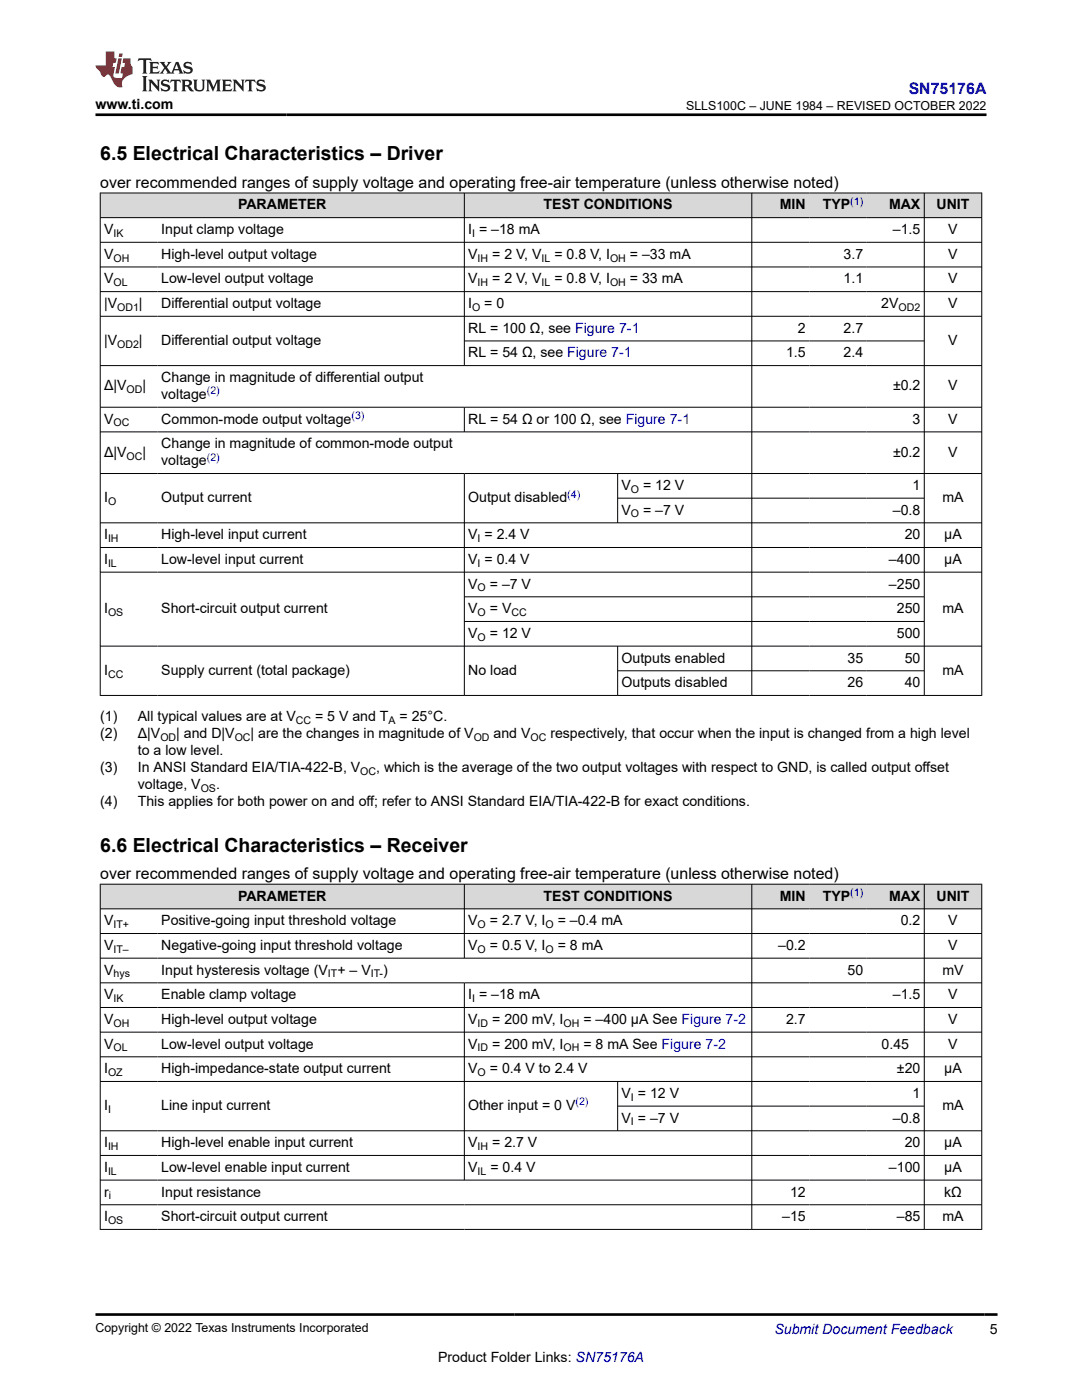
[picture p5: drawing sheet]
<svg xmlns="http://www.w3.org/2000/svg" width="216mm" height="279mm" viewBox="0 0 216 279" stroke-linecap="round" stroke-linejoin="round" font-family="sans-serif">
<defs><g id="words">
<g font-size="3.9">
<text x="20" y="32">6.5 Electrical Characteristics – Driver</text>
<text x="20" y="170">6.6 Electrical Characteristics – Receiver</text>
</g>
<text font-size="3.2" fill="#00f" x="181.3" y="18.7">SN75176A</text>
<g font-size="3.2">
<text x="20" y="37.5">over recommended ranges of supply voltage and operating free-air temperature (unless otherwise noted)</text>
<text x="20" y="175.4">over recommended ranges of supply voltage and operating free-air temperature (unless otherwise noted)</text>
</g>
<g font-size="2.8">
<text x="19" y="21.8">www.ti.com</text>
<text x="47.5" y="41.8">PARAMETER</text>
<text x="108.5" y="41.8">TEST CONDITIONS</text>
<text x="155.6" y="41.8">MIN</text>
<text x="164.2" y="41.8">TYP</text>
<text x="177.4" y="41.8">MAX</text>
<text x="186.9" y="41.8">UNIT</text>
<text x="20.8" y="46.7">V</text>
<text x="32.2" y="46.7">Input clamp voltage</text>
<text x="93.4" y="46.7">I = –18 mA</text>
<text x="178.2" y="46.7">–1.5</text>
<text x="189.2" y="46.7">V</text>
<text x="20.8" y="51.6">V</text>
<text x="32.2" y="51.6">High-level output voltage</text>
<text x="93.4" y="51.6">V</text>
<text x="98.2" y="51.6">= 2 V, V</text>
<text x="110.6" y="51.6">= 0.8 V, I</text>
<text x="125.7" y="51.6">= –33 mA</text>
<text x="168.3" y="51.6">3.7</text>
<text x="189.2" y="51.6">V</text>
<text x="20.8" y="56.6">V</text>
<text x="32.2" y="56.6">Low-level output voltage</text>
<text x="93.4" y="56.6">V</text>
<text x="98.2" y="56.6">= 2 V, V</text>
<text x="110.6" y="56.6">= 0.8 V, I</text>
<text x="125.7" y="56.6">= 33 mA</text>
<text x="168.3" y="56.6">1.1</text>
<text x="189.2" y="56.6">V</text>
<text x="20.8" y="61.5">|V</text>
<text x="27.7" y="61.5">|</text>
<text x="32.2" y="61.5">Differential output voltage</text>
<text x="93.4" y="61.5">I</text>
<text x="96.6" y="61.5">= 0</text>
<text x="175.9" y="61.5">2V</text>
<text x="189.2" y="61.5">V</text>
<text x="20.8" y="68.9">|V</text>
<text x="27.7" y="68.9">|</text>
<text x="32.2" y="68.9">Differential output voltage</text>
<text x="93.4" y="66.4">RL = 100 Ω, see Figure 7-1</text>
<text x="93.4" y="71.3">RL = 54 Ω, see Figure 7-1</text>
<text x="156.9" y="71.3">1.5</text>
<text x="159.2" y="66.4">2</text>
<text x="168.3" y="66.4">2.7</text>
<text x="168.3" y="71.3">2.4</text>
<text x="189.2" y="68.9">V</text>
<text x="20.8" y="77.9">Δ|V</text>
<text x="28.4" y="77.9">|</text>
<text x="32.2" y="76.2">Change in magnitude of differential output</text>
<text x="178.2" y="77.9">±0.2</text>
<text x="189.2" y="77.9">V</text>
<text x="32.2" y="79.6">voltage</text>
<text x="20.8" y="84.5">V</text>
<text x="32.2" y="84.5">Common-mode output voltage</text>
<text x="32.2" y="89.5">Change in magnitude of common-mode output</text>
<text x="93.4" y="84.5">RL = 54 Ω or 100 Ω, see Figure 7-1</text>
<text x="182.1" y="84.5">3</text>
<text x="189.2" y="84.5">V</text>
<text x="20.8" y="91.2">Δ|V</text>
<text x="28.4" y="91.2">|</text>
<text x="32.2" y="92.9">voltage</text>
<text x="178.2" y="91.2">±0.2</text>
<text x="189.2" y="91.2">V</text>
<text x="20.8" y="100.2">I</text>
<text x="32.2" y="100.2">Output current</text>
<text x="93.4" y="100.2">Output disabled</text>
<text x="124" y="97.8">V</text>
<text x="128.3" y="97.8">= 12 V</text>
<text x="182.1" y="97.8">1</text>
<text x="188" y="100.2">mA</text>
<text x="20.8" y="107.6">I</text>
<text x="32.2" y="107.6">High-level input current</text>
<text x="93.4" y="107.6">V = 2.4 V</text>
<text x="124" y="102.7">V</text>
<text x="128.3" y="102.7">= –7 V</text>
<text x="178.2" y="102.7">–0.8</text>
<text x="180.5" y="107.6">20</text>
<text x="188.4" y="107.6">µA</text>
<text x="20.8" y="112.5">I</text>
<text x="32.2" y="112.5">Low-level input current</text>
<text x="93.4" y="112.5">V = 0.4 V</text>
<text x="177.4" y="112.5">–400</text>
<text x="188.4" y="112.5">µA</text>
<text x="93.4" y="117.5">V</text>
<text x="97.7" y="117.5">= –7 V</text>
<text x="177.4" y="117.5">–250</text>
<text x="20.8" y="122.4">I</text>
<text x="32.2" y="122.4">Short-circuit output current</text>
<text x="93.4" y="122.4">V</text>
<text x="97.7" y="122.4">= V</text>
<text x="179" y="122.4">250</text>
<text x="188" y="122.4">mA</text>
<text x="93.4" y="127.3">V</text>
<text x="97.7" y="127.3">= 12 V</text>
<text x="179" y="127.3">500</text>
<text x="20.8" y="134.7">I</text>
<text x="32.2" y="134.7">Supply current (total package)</text>
<text x="93.4" y="134.7">No load</text>
<text x="124" y="132.2">Outputs enabled</text>
<text x="124" y="137.1">Outputs disabled</text>
<text x="169.1" y="132.2">35</text>
<text x="169.1" y="137.1">26</text>
<text x="180.5" y="132.2">50</text>
<text x="180.5" y="137.1">40</text>
<text x="188" y="134.7">mA</text>
<text x="20" y="143.9">(1)</text>
<text x="27.5" y="143.9">All typical values are at V</text>
<text x="62.9" y="143.9">= 5 V and T</text>
<text x="79.7" y="143.9">= 25°C.</text>
<text x="20" y="147.3">(2)</text>
<text x="27.5" y="147.3">Δ|V</text>
<text x="35.2" y="147.3">| and D|V</text>
<text x="50" y="147.3">| are the changes in magnitude of V</text>
<text x="98.5" y="147.3">and V</text>
<text x="109.8" y="147.3">respectively, that occur when the input is changed from a high level</text>
<text x="20" y="154.1">(3)</text>
<text x="27.5" y="150.7">to a low level.</text>
<text x="27.5" y="154.1">In ANSI Standard EIA/TIA-422-B, V</text>
<text x="75.1" y="154.1">, which is the average of the two output voltages with respect to GND, is called output offset</text>
<text x="20" y="160.9">(4)</text>
<text x="27.5" y="160.9">This applies for both power on and off; refer to ANSI Standard EIA/TIA-422-B for exact conditions.</text>
<text x="27.5" y="157.5">voltage, V</text>
<text x="43.1" y="157.5">.</text>
<text x="47.5" y="179.7">PARAMETER</text>
<text x="108.5" y="179.7">TEST CONDITIONS</text>
<text x="155.6" y="179.7">MIN</text>
<text x="164.2" y="179.7">TYP</text>
<text x="177.4" y="179.7">MAX</text>
<text x="186.9" y="179.7">UNIT</text>
<text x="20.8" y="184.7">V</text>
<text x="32.2" y="184.7">Positive-going input threshold voltage</text>
<text x="93.4" y="184.7">V</text>
<text x="97.7" y="184.7">= 2.7 V, I</text>
<text x="111.3" y="184.7">= –0.4 mA</text>
<text x="179.7" y="184.7">0.2</text>
<text x="189.2" y="184.7">V</text>
<text x="20.8" y="189.6">V</text>
<text x="32.2" y="189.6">Negative-going input threshold voltage</text>
<text x="93.4" y="189.6">V</text>
<text x="97.7" y="189.6">= 0.5 V, I</text>
<text x="111.3" y="189.6">= 8 mA</text>
<text x="155.3" y="189.6">–0.2</text>
<text x="189.2" y="189.6">V</text>
<text x="20.8" y="194.5">V</text>
<text x="32.2" y="194.5">Input hysteresis voltage (V + – V</text>
<text x="76.5" y="194.5">)</text>
<text x="169.1" y="194.5">50</text>
<text x="188" y="194.5">mV</text>
<text x="20.8" y="199.4">V</text>
<text x="32.2" y="199.4">Enable clamp voltage</text>
<text x="93.4" y="199.4">I = –18 mA</text>
<text x="178.2" y="199.4">–1.5</text>
<text x="189.2" y="199.4">V</text>
<text x="20.8" y="204.3">V</text>
<text x="20.8" y="209.3">V</text>
<text x="32.2" y="204.3">High-level output voltage</text>
<text x="32.2" y="209.3">Low-level output voltage</text>
<text x="93.4" y="204.3">V</text>
<text x="93.4" y="209.3">V</text>
<text x="98.2" y="204.3">= 200 mV, I</text>
<text x="98.2" y="209.3">= 200 mV, I</text>
<text x="116.4" y="204.3">= –400 µA See Figure 7-2</text>
<text x="116.4" y="209.3">= 8 mA See Figure 7-2</text>
<text x="156.9" y="204.3">2.7</text>
<text x="175.9" y="209.3">0.45</text>
<text x="189.2" y="204.3">V</text>
<text x="189.2" y="209.3">V</text>
<text x="20.8" y="214.2">I</text>
<text x="32.2" y="214.2">High-impedance-state output current</text>
<text x="93.4" y="214.2">V</text>
<text x="97.7" y="214.2">= 0.4 V to 2.4 V</text>
<text x="179" y="214.2">±20</text>
<text x="188.4" y="214.2">µA</text>
<text x="20.8" y="221.6">I</text>
<text x="32.2" y="221.6">Line input current</text>
<text x="93.4" y="221.6">Other input = 0 V</text>
<text x="124" y="219.1">V = 12 V</text>
<text x="182.1" y="219.1">1</text>
<text x="188" y="221.6">mA</text>
<text x="124" y="224">V = –7 V</text>
<text x="178.2" y="224">–0.8</text>
<text x="20.8" y="228.9">I</text>
<text x="20.8" y="233.9">I</text>
<text x="32.2" y="228.9">High-level enable input current</text>
<text x="32.2" y="233.9">Low-level enable input current</text>
<text x="93.4" y="228.9">V</text>
<text x="93.4" y="233.9">V</text>
<text x="97.9" y="233.9">= 0.4 V</text>
<text x="98.2" y="228.9">= 2.7 V</text>
<text x="177.4" y="233.9">–100</text>
<text x="180.5" y="228.9">20</text>
<text x="188.4" y="228.9">µA</text>
<text x="188.4" y="233.9">µA</text>
<text x="20.8" y="238.8">r</text>
<text x="32.2" y="238.8">Input resistance</text>
<text x="157.6" y="238.8">12</text>
<text x="188.4" y="238.8">kΩ</text>
<text x="20.8" y="243.7">I</text>
<text x="32.2" y="243.7">Short-circuit output current</text>
<text x="156.1" y="243.7">–15</text>
<text x="179" y="243.7">–85</text>
<text x="188" y="243.7">mA</text>
<text x="197.5" y="266.1">5</text>
<text x="87.4" y="271.7">Product Folder Links: SN75176A</text>
</g>
<text font-size="2.8" fill="#00f" x="154.5" y="266.2">Submit Document Feedback</text>
<g font-size="2.5">
<text x="136.9" y="21.9">SLLS100C – JUNE 1984 – REVISED OCTOBER 2022</text>
<text x="19" y="265.9">Copyright © 2022 Texas Instruments Incorporated</text>
</g>
<g font-size="2.1" fill="#00f">
<text x="169.7" y="40.8">(1)</text>
<text x="41.3" y="78.7">(2)</text>
<text x="70.1" y="83.6">(3)</text>
<text x="41.3" y="91.9">(2)</text>
<text x="113.2" y="99.3">(4)</text>
<text x="169.7" y="178.8">(1)</text>
<text x="114.8" y="220.6">(2)</text>
</g>
<g font-size="2.1">
<text x="22.6" y="47.3">IK</text>
<text x="94.2" y="47.3">I</text>
<text x="22.6" y="52.2">OH</text>
<text x="95.3" y="52.2">IH</text>
<text x="108.1" y="52.2">IL</text>
<text x="121.7" y="52.2">OH</text>
<text x="22.6" y="57.1">OL</text>
<text x="95.3" y="57.1">IH</text>
<text x="108.1" y="57.1">IL</text>
<text x="121.7" y="57.1">OH</text>
<text x="23.4" y="62">OD1</text>
<text x="94.2" y="62">O</text>
<text x="179.3" y="62">OD2</text>
<text x="23.4" y="69.4">OD2</text>
<text x="25.3" y="78.5">OD</text>
<text x="22.6" y="85.1">OC</text>
<text x="25.3" y="91.7">OC</text>
<text x="21.6" y="100.8">O</text>
<text x="125.9" y="98.3">O</text>
<text x="125.9" y="103.3">O</text>
<text x="21.6" y="108.2">IH</text>
<text x="21.6" y="113.1">IL</text>
<text x="95.3" y="108.2">I</text>
<text x="95.3" y="113.1">I</text>
<text x="95.3" y="118">O</text>
<text x="21.6" y="122.9">OS</text>
<text x="95.3" y="122.9">O</text>
<text x="102" y="122.9">CC</text>
<text x="95.3" y="127.9">O</text>
<text x="21.6" y="135.2">CC</text>
<text x="32" y="147.9">OD</text>
<text x="46.8" y="147.9">OC</text>
<text x="59" y="144.5">CC</text>
<text x="77.5" y="144.5">A</text>
<text x="94.5" y="147.9">OD</text>
<text x="105.9" y="147.9">OC</text>
<text x="71.9" y="154.7">OC</text>
<text x="40.1" y="158.1">OS</text>
<text x="22.6" y="185.2">IT+</text>
<text x="95.3" y="185.2">O</text>
<text x="108.8" y="185.2">O</text>
<text x="22.6" y="190.1">IT–</text>
<text x="95.3" y="190.1">O</text>
<text x="108.8" y="190.1">O</text>
<text x="22.6" y="195.1">hys</text>
<text x="65.4" y="195.1">IT</text>
<text x="74" y="195.1">IT-</text>
<text x="22.6" y="200">IK</text>
<text x="94.2" y="200">I</text>
<text x="22.6" y="204.9">OH</text>
<text x="22.6" y="209.8">OL</text>
<text x="95.3" y="204.9">ID</text>
<text x="95.3" y="209.8">ID</text>
<text x="112.5" y="204.9">OH</text>
<text x="112.5" y="209.8">OH</text>
<text x="21.6" y="214.7">OZ</text>
<text x="95.3" y="214.7">O</text>
<text x="125.9" y="219.7">I</text>
<text x="21.6" y="222.1">I</text>
<text x="125.9" y="224.6">I</text>
<text x="21.6" y="229.5">IH</text>
<text x="95.3" y="229.5">IH</text>
<text x="21.6" y="234.4">IL</text>
<text x="21.7" y="239.4">i</text>
<text x="95.3" y="234.4">IL</text>
<text x="21.6" y="244.3">OS</text>
</g>
</g></defs>
<g fill="#d8d8d8">
<path d="M20 38.5h175.9v4.9h-175.9z" fill-rule="evenodd"/>
<path d="M20.1 38.6h72.5v4.8h-72.5z" fill-rule="evenodd"/>
<path d="M92.7 38.6h57.3v4.8h-57.3z" fill-rule="evenodd"/>
<path d="M150.1 38.6h11.4v4.8h-11.4z" fill-rule="evenodd"/>
<path d="M161.5 38.6h11.5v4.8h-11.5z" fill-rule="evenodd"/>
<path d="M173 38.6h11.4v4.8h-11.4z" fill-rule="evenodd"/>
<path d="M184.5 38.6h11.3v4.8h-11.3z" fill-rule="evenodd"/>
</g>
<g fill="none" stroke="#000" stroke-width=".2">
<path d="M19.9 38.5h176.1M20 38.5v100.4M92.7 38.5v34.5M150 38.5v100.4M184.4 38.5v100.4M195.9 38.5v100.4M19.9 43.4h176.1M19.9 48.4h176.1M19.9 53.3h176.1M19.9 58.2h176.1M19.9 63.1h176.1M19.9 73h176.1"/>
<path d="M92.7 68h91.8M19.9 81.3h176.1M19.9 86.2h176.1M19.9 94.5h176.1M92.7 81.3v5M92.7 94.5v44.4M123.2 94.5v9.9M123.2 99.4h61.3M19.9 104.3h176.1M19.9 109.3h176.1M19.9 114.2h176.1M92.7 119.1h91.8"/>
<path d="M19.9 128.9h176.1M19.9 138.8h176.1M92.7 124h91.8M123.2 128.9v10M123.2 133.9h61.3"/>
</g>
<g fill="#d8d8d8">
<path d="M20 176.5h175.9v4.9h-175.9z" fill-rule="evenodd"/>
<path d="M20.1 176.5h72.5v4.8h-72.5z" fill-rule="evenodd"/>
<path d="M92.7 176.5h57.3v4.8h-57.3z" fill-rule="evenodd"/>
<path d="M150.1 176.5h11.4v4.8h-11.4z" fill-rule="evenodd"/>
<path d="M161.5 176.5h11.5v4.8h-11.5z" fill-rule="evenodd"/>
<path d="M173 176.5h11.4v4.8h-11.4z" fill-rule="evenodd"/>
<path d="M184.5 176.5h11.3v4.8h-11.3z" fill-rule="evenodd"/>
</g>
<g fill="none" stroke="#000" stroke-width=".2">
<path d="M19.9 176.5h176.1M20 176.4v69M92.7 176.4v14.9M150 176.4v69M184.4 176.4v69M195.9 176.4v69M19.9 181.4h176.1M19.9 186.3h176.1M19.9 191.2h176.1M19.9 196.1h176.1M92.7 196.1v39.5M19.9 201.1h176.1"/>
<path d="M19.9 206h176.1M19.9 210.9h176.1M19.9 215.8h176.1M123.2 215.8v9.9M19.9 225.7h176.1M19.9 230.6h176.1M19.9 235.5h176.1M123.2 220.8h61.3M19.9 240.4h176.1M19.9 245.4h176.1"/>
</g>
<path d="M27.7 11.6l-.2 .6 .5-.2h.6v.1v2.2l-.2 .4h1l-.2-.4v-2.2v-.1h.5l.5 .2-.1-.6zM29.8 12.4l.2 .3v1.6l-.2 .4h1.9l.1-.6a1.08 1.08 0 0 1-1.3 .2v-.7h.6l.4 .2v-.7l-.4 .2h-.6v-.5l.2-.2a1 1 0 0 1 1 .3l-.1-.5zM31.8 12.4l1 1.1-1 1.2h.9l-.2-.2 .4-.8 .5 .8-.2 .2h1.6l-.2-.2 .1-.5h1l.1 .5-.1 .2h.9l-.2-.4-.8-1.9h-.5l-1 2.1-.8-1.1 .9-1h-.8l.2 .2-.5 .6-.3-.6 .1-.2zM35.2 12.8l.4 1h-.8zM36.8 12.5a.65 .65 0 0 0-.2 .7 .65 .65 0 0 0 .6 .5l.7 .1 .1 .3a.79 .79 0 0 1-.7 .4 .79 .79 0 0 1-.7-.5l.1 .7 .2-.1a.93 .93 0 0 0 1.1 0 .93 .93 0 0 0 .4-.9 1.46 1.46 0 0 0-1.2-.6l-.1-.3a1.09 1.09 0 0 1 1.2 .2l-.2-.6-.1 .1-.6-.2zM28.4 15.2l.2 .4v2.2l-.2 .4h1l-.2-.4v-2.2l.2-.4zM29.6 15.9l.2 .4v1.5l-.2 .4h.8l-.3-.4v-1.3l1.7 1.8v-2l.2-.4h-.8l.2 .2 .1 1.1-1.2-1.3zM32.3 16a.65 .65 0 0 0-.2 .8 .65 .65 0 0 0 .7 .4l.6 .2 .1 .2a.79 .79 0 0 1-.7 .4 .79 .79 0 0 1-.7-.5l.1 .7 .2-.1a.93 .93 0 0 0 1.1 .1 .93 .93 0 0 0 .4-1 1.46 1.46 0 0 0-1.2-.5l-.1-.4a1.09 1.09 0 0 1 1.2 .2l-.2-.6-.1 .1-.6-.1zM34.1 15.9l-.1 .6a.63 .63 0 0 1 .7-.3l.1 1.6-.3 .4h1l-.2-.4v-1.6a.66 .66 0 0 1 .8 .3l-.1-.6zM36.2 15.9l.2 .4v1.5l-.2 .4h.9l-.2-.2v-.7h.5l.1 .2a.79 .79 0 0 0 1.2 .6l-1-.9a.61 .61 0 0 0 .6-.6 .61 .61 0 0 0-.5-.7zM36.9 16.2h.2a.47 .47 0 0 1 .5 .1 .47 .47 0 0 1 .1 .5l-.2 .1-.6 .1zM38.5 15.9l.2 .2a2.27 2.27 0 0 0 .4 2 1.04 1.04 0 0 0 1.7-.7v-1.3l.2-.2h-.8l.2 .4v1.1a.6 .6 0 0 1-.6 .6 .6 .6 0 0 1-.6-.6v-1.1l.3-.4zM41.1 15.9l.2 .4v1.5l-.2 .4h.7l-.2-.4v-1.4l.9 1.9 .8-1.9v1.4l-.2 .4h1l-.3-.4v-1.5l.3-.4h-.8l-.7 1.5-.7-1.5zM44.3 15.9l.2 .4v1.5l-.2 .4h1.9l.1-.6a1.09 1.09 0 0 1-1.3 .2v-.7h.6l.4 .2v-.6l-.4 .2h-.6v-.6l.2-.1a1.01 1.01 0 0 1 1 .3l-.1-.6zM46.4 15.9l.3 .4v1.5l-.3 .4h.8l-.2-.4v-1.3l1.6 1.8v-2l.2-.4h-.7l.2 .2v1.1l-1.2-1.3zM49 15.9l-.1 .6a.63 .63 0 0 1 .8-.3v1.6l-.3 .4h1l-.2-.4v-1.6a.66 .66 0 0 1 .8 .3l-.1-.6zM51.4 16a.65 .65 0 0 0-.2 .8 .65 .65 0 0 0 .6 .4l.6 .2 .2 .2a.79 .79 0 0 1-.8 .4 .79 .79 0 0 1-.6-.5l.1 .7 .2-.1a.93 .93 0 0 0 1 .1 .93 .93 0 0 0 .5-1 1.46 1.46 0 0 0-1.3-.5l-.1-.4a1.09 1.09 0 0 1 1.3 .2l-.2-.6-.2 .1-.5-.1z" fill="#231f20"/>
<path d="M21.1 10.3v2.7h-2.1l.1 .4 .9 1a.95 .95 0 0 0 .9 .9 .59 .59 0 0 1 .6-.4 .59 .59 0 0 1 .5 .3l.4 .8a1.59 1.59 0 0 0 2.1 1.4 1.61 1.61 0 0 1 1-2.3l1-.3-.1-1.5a1.59 1.59 0 0 1-.4-1.7h-1.4l-.2 .9h.5l-.1 .9h-.5l-.2 .9v.3l.4 .1-.2 .9h-.6a.73 .73 0 0 1-1.1-.7l.3-1.5h-.5l.2-.9h.5l.2-.9h-.5v-1.3zM23.6 11.6l-.6 3.1h.7l.6-3.1zM23.8 10.7l-.1 .6h.7l.1-.6z" fill="#ed1c24"/>
<path d="M19 22.9h177.8M19.1 262.3h179.9" fill="none" stroke="#000" stroke-width=".53"/>
<use href="#words"/>
</svg>
